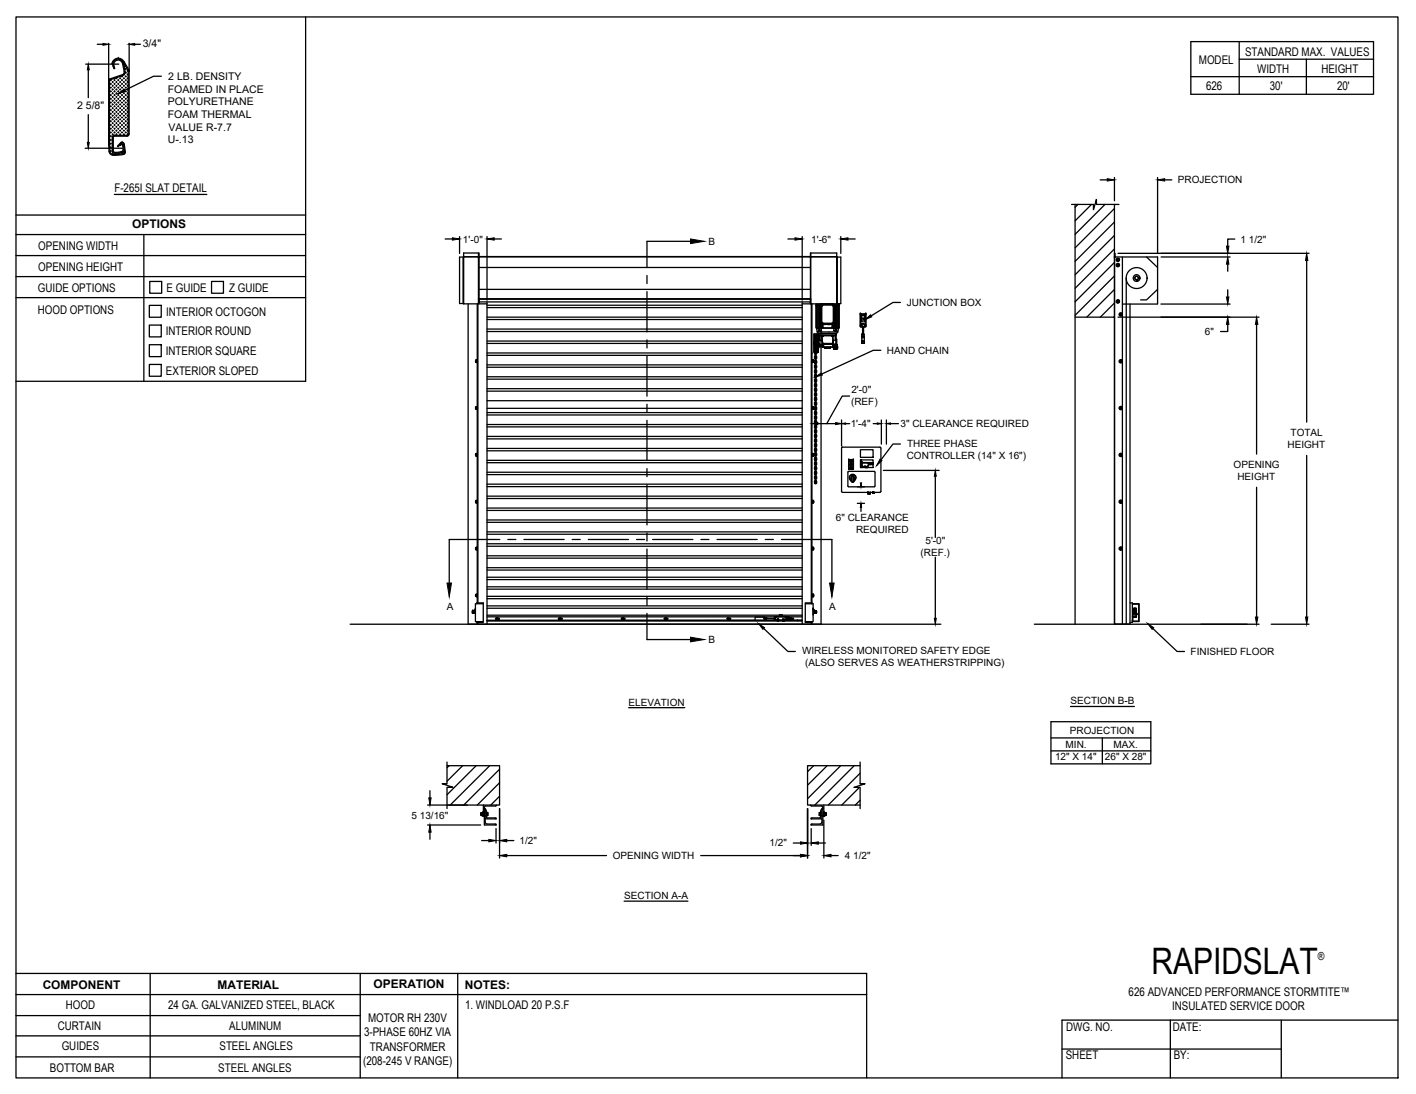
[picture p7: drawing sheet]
<svg xmlns="http://www.w3.org/2000/svg" width="279mm" height="216mm" viewBox="0 0 279 216" stroke-linecap="round" stroke-linejoin="round" font-family="sans-serif">
<defs><g id="words">
<text font-size="7.2" x="227.2" y="192.2">RAPIDSLAT</text>
<g font-size="2.4">
<text x="245.7" y="11.1">STANDARD MAX. VALUES</text>
<text x="236.6" y="12.7">MODEL</text>
<text x="238" y="17.8">626</text>
<text x="248.1" y="14.4">WIDTH</text>
<text x="250.5" y="17.8">30'</text>
<text x="260.7" y="14.4">HEIGHT</text>
<text x="263.8" y="17.8">20'</text>
<text x="22.6" y="37.9">F-265I SLAT DETAIL</text>
<text x="26.1" y="45">OPTIONS</text>
<text x="7.6" y="49.3">OPENING WIDTH</text>
<text x="7.6" y="53.4">OPENING HEIGHT</text>
<text x="7.5" y="57.6">GUIDE OPTIONS</text>
<text x="32.9" y="57.6">E GUIDE</text>
<text x="45.2" y="57.6">Z GUIDE</text>
<text x="7.5" y="61.9">HOOD OPTIONS</text>
<text x="32.8" y="62.3">INTERIOR OCTOGON</text>
<text x="32.7" y="66.2">INTERIOR ROUND</text>
<text x="32.7" y="70.1">INTERIOR SQUARE</text>
<text x="32.7" y="74">EXTERIOR SLOPED</text>
<text x="8.4" y="195.2">COMPONENT</text>
<text x="42.9" y="195.1">MATERIAL</text>
<text x="73.7" y="195">OPERATION</text>
<text x="91.7" y="195.2">NOTES:</text>
<text x="222.7" y="196.5">626 ADVANCED PERFORMANCE STORMTITE™</text>
<text x="11.4" y="203.2">CURTAIN</text>
<text x="13" y="199.2">HOOD</text>
<text x="33.2" y="199.1">24 GA. GALVANIZED STEEL, BLACK</text>
<text x="45.2" y="203.3">ALUMINUM</text>
<text x="72.6" y="201.7">MOTOR RH 230V</text>
<text x="91.8" y="199.1">1. WINDLOAD 20 P.S.F</text>
<text x="210.4" y="203.6">DWG. NO.</text>
<text x="231.3" y="199.3">INSULATED SERVICE DOOR</text>
<text x="231.4" y="203.4">DATE:</text>
<text x="12.2" y="207.3">GUIDES</text>
<text x="43.3" y="207.2">STEEL ANGLES</text>
<text x="71.8" y="204.5">3-PHASE 60HZ VIA</text>
<text x="73" y="207.3">TRANSFORMER</text>
<text x="210.3" y="209.1">SHEET</text>
<text x="231.6" y="209">BY:</text>
<text x="9.8" y="211.5">BOTTOM BAR</text>
<text x="43.1" y="211.6">STEEL ANGLES</text>
<text x="71.6" y="210.2">(208-245 V RANGE)</text>
</g>
<text font-size="2.2" x="260.1" y="189.4">®</text>
<g font-size="2.1">
<text x="28.2" y="9.4">3/4&quot;</text>
<text x="33.2" y="15.8">2 LB. DENSITY</text>
<text x="15.2" y="21.5">2 5/8&quot;</text>
<text x="33.1" y="18.3">FOAMED IN PLACE</text>
<text x="33.1" y="20.8">POLYURETHANE</text>
<text x="33.1" y="23.3">FOAM THERMAL</text>
<text x="33.1" y="28.3">U-.13</text>
<text x="33.3" y="25.8">VALUE R-7.7</text>
</g>
<g font-size="2">
<text x="232.4" y="36.2">PROJECTION</text>
<text x="91.4" y="47.9">1'-0&quot;</text>
<text x="160.1" y="47.9">1'-6&quot;</text>
<text x="244.8" y="47.9">1 1/2&quot;</text>
<text x="139.8" y="48.4">B</text>
<text x="179" y="60.4">JUNCTION BOX</text>
<text x="175" y="69.8">HAND CHAIN</text>
<text x="237.8" y="66.1">6&quot;</text>
<text x="168" y="77.5">2'-0&quot;</text>
<text x="167.9" y="79.9">(REF)</text>
<text x="167.9" y="84.3">1'-4&quot;</text>
<text x="177.7" y="84.3">3&quot; CLEARANCE REQUIRED</text>
<text x="179" y="88.2">THREE PHASE</text>
<text x="254" y="88.5">HEIGHT</text>
<text x="254.7" y="86.1">TOTAL</text>
<text x="178.9" y="90.5">CONTROLLER (14&quot; X 16&quot;)</text>
<text x="243.4" y="92.4">OPENING</text>
<text x="244.2" y="94.8">HEIGHT</text>
<text x="164.9" y="102.8">6&quot; CLEARANCE</text>
<text x="168.9" y="105.2">REQUIRED</text>
<text x="182.6" y="107.3">5'-0&quot;</text>
<text x="181.6" y="109.7">(REF.)</text>
<text x="88.1" y="120.4">A</text>
<text x="163.6" y="120.4">A</text>
<text x="139.8" y="127">B</text>
<text x="158.3" y="129.1">WIRELESS MONITORED SAFETY EDGE</text>
<text x="158.9" y="131.5">(ALSO SERVES AS WEATHERSTRIPPING)</text>
<text x="234.9" y="129.3">FINISHED FLOOR</text>
<text x="124" y="139.2">ELEVATION</text>
<text x="211.2" y="139">SECTION B-B</text>
<text x="210.3" y="147.6">MIN.</text>
<text x="211.1" y="144.8">PROJECTION</text>
<text x="219.7" y="147.6">MAX.</text>
<text x="208.2" y="150">12&quot; X 14&quot;</text>
<text x="218" y="150">26&quot; X 28&quot;</text>
<text x="81.2" y="161.5">5 13/16&quot;</text>
<text x="102.5" y="166.6">1/2&quot;</text>
<text x="151.8" y="167">1/2&quot;</text>
<text x="120.9" y="169.5">OPENING WIDTH</text>
<text x="166.7" y="169.5">4 1/2&quot;</text>
<text x="123.1" y="177.4">SECTION A-A</text>
</g>
</g></defs>
<!-- layer: MOTOR RH -->
<g fill="none" stroke="#000" stroke-width=".25">
<path d="M216.3 39.4h.1M91.4 50.7v9.2M91.4 50.7l.1 9.3M91.5 50.7h-.1M91.5 59.9l4.6 .1M91.5 50.7h.1M91.5 50.7h3M91.5 59.9v-10h2.9v10.1M91.5 50.7h-.8v9.2h.8M91.5 50.7h2.7M92.4 60v63.2M94.2 60v59"/>
<path d="M94.3 50.7h.1M94.3 60v59M94.4 59.8h.1M94.4 59.1h.1M94.4 58.9h65.6M94.4 59.4h.1M94.4 59.2h.1M94.4 59.6h.1M94.5 58.9v1.1M94.5 49.9v.8h-.3M94.5 50.7h65.4v8.9h-65.4zM94.5 59.1h65.4"/>
<path d="M94.5 50.6h65.4M94.5 52.8h65.4M94.5 57.1h65.4M96.1 59.6v63.6M158.3 60h1.7M158.3 59.6v63.6M159.9 59.6v.4M159.9 59.7h.1M159.9 49.9v.8h.3M159.9 59.2h.1M159.9 59.3h.1M159.9 59.5h.1"/>
<path d="M160 50.7v9.3h5.1M160 50.7v-.8h5.1v10M160 59.1v.7M160.1 50.7h.1M160.1 60v59M160.2 60v59.1M160.2 50.7h4.9M161.2 60l-.1 .2M161.5 60v.2h.1M161.6 60v.2h.3M162 60v63.2M162.1 60h-.1"/>
<path d="M162.1 60l-.2 .2M162.1 60h2.3M162.1 60h.1M163.2 60h.1M163.9 60h.1M164.4 60l.2 .2v3.6M164.5 60h.1M164.9 60v.2M165.1 50.7h.1M165.1 60h.1M165.1 60v.2h-.5M165.1 50.7h-5.2"/>
<path d="M165.1 59.9v.1M165.1 50.7h.8v9.2l-.8 .1zM165.2 50.7v9.2M165.4 59.9v.3M211.4 40.3h4.4v1.1l.5-2v.9h4.5M212.1 40.3v82.9M212.7 40.3l-.6 .6M215.4 40.3l-3.3 3.3M218 40.3l-5.9 5.9M219.9 50.7v.1M219.9 50h.1M219.9 53.5h.1"/>
<path d="M219.9 50.8h.1M219.9 41.1l-7.8 7.8M219.9 43.8l-7.8 7.8M219.9 46.5l-7.8 7.7M219.9 49.1l-7.8 7.8M219.9 51.8l-7.8 7.8M219.9 54.5l-7.8 7.7M219.9 57.1l-5.5 5.5M219.9 59.8l-2.8 2.8M219.9 40.3v82.9M219.9 50v.7M219.9 50.7h.1"/>
<path d="M220.5 59.3l.3 .1-.2 .3-.2-.1zM220.5 51.1l.3 .1-.2 .3-.2-.1zM220.5 52.1l.3 .1-.2 .3-.2-.1zM220.6 52.1l.2 .1zM220.6 52.5l.2-.1zM220.6 52.1l-.2 .1v.2l.2 .1M220.6 51.1l.2 .1zM220.6 51.5l.2-.1zM220.6 51.1l-.2 .1v.2l.2 .1M220.6 59.3l.2 .1zM220.6 59.7l.2-.1zM220.6 59.3l-.2 .1v.2l.2 .1"/>
<path d="M220.6 51.1h.1M220.6 52.1l.1 .1M220.6 59.3h.1M220.8 52.2h.1M220.8 52.2v.2v-.1M220.8 52.4h.1M220.8 51.2h.1M220.8 51.2v.2v-.1M220.8 51.4h.1M220.8 59.4h.1M220.8 59.4v.2v-.1M220.8 59.6h.1"/>
<path d="M221.5 50.7v72.4M222.2 54.9v68.3M224.3 55.2l.1-.1 .1 .2-.2 .1zM224.4 55.2a.37 .37 0 0 0 .1-.6 .37 .37 0 0 0-.6 .1 .37 .37 0 0 0 .3 .5M224.6 54.8a.35 .35 0 0 0-.6-.1 .35 .35 0 0 0 .2 .5M224.6 54.9l-.2 .3M224.6 54.8v.1M224.6 54.8h.1M226.2 50.7l2.2 2.1M228.4 57.1l-2.2 2.1h-1.1M93.9 71.4h.1M93.9 71.1v.3"/>
<path d="M93.9 71v.5M94.1 71.4l-.2 .1M94.1 71.1h-.2v.3M94.1 71v.1M94.1 71.4h.1M94.1 71.1v.3l-.2 .1M94.1 71.1l-.2-.1v.1M94.1 71.5h.1M94.2 71v.6M96.1 62.6h62.2M96.1 79.1h62.2M96.1 76.7h62.2"/>
<path d="M96.1 77.2h62.2M96.1 74.4h62.2M96.1 74.8h62.2M96.1 72h62.2M96.1 72.5h62.2M96.1 69.7h62.2M96.1 70.1h62.2M96.1 67.3h62.2M96.1 67.8h62.2M96.1 64.9h62.2M96.1 65.4h62.2M96.1 63.1h62.2"/>
<path d="M96.1 60.2h62.2M96.1 60.7h62.2M160.2 71v.5M160.3 71.5h.1M160.3 69.7h-.1M160.3 71.4h.2v.1h-.2zM160.3 71.1v.3M160.3 71h.1M160.5 71h.1M160.5 71.1v.3M160.5 71.1h-.2h.2M160.5 71.4h.1"/>
<path d="M160.5 71.1h.1M160.5 71v.5M160.6 66h.1M160.6 67.8l.1 1.7M160.6 66v1.8M160.6 67.8h.1M160.6 67.3v.3M160.6 68v-.2v.4M160.6 67.5v.3M160.6 66l.1 3.5M160.7 66v3.4M160.7 66v3.5"/>
<path d="M160.7 67.9l.2 .2M160.7 67l.2 .2M160.7 72.5l.2 .2M160.7 73.4l.2 .2M160.7 79.8l.2 .2 .2-.2M160.7 69.4v.1M160.7 66.1l.2 .4M160.7 69.4h.1M160.7 66.1h.1M160.7 69.5l.2 .4M160.7 71.3l.2 .5M160.7 78.6l.2 .5"/>
<path d="M160.8 70.7h.1M160.8 69.7l.1 .1M160.8 68.8l.1 .1M160.8 67.9l.1 .1M160.8 67h.1M160.8 71.6l.1 .1M160.8 72.5l.1 .1M160.8 73.4l.1 .1M160.8 74.3l.1 .1M160.8 75.2l.1 .1M160.8 76.1l.1 .1M160.8 77.1h.1"/>
<path d="M160.8 78h.1M160.8 78.9l.1 .1M160.8 79.8l.1 .1M160.8 69.3h.1M160.8 69.6h.2M160.9 70.3l-.1 .1M160.9 69.4l-.1 .1M160.9 68.5h-.1M160.9 67.5l-.1 .1M160.9 66.6l-.1 .1M160.9 71.2l-.1 .1M160.9 72.1l-.1 .1"/>
<path d="M160.9 73.1h-.1M160.9 74.9l-.1 .1M160.9 75.8l-.1 .1M160.9 76.7l-.1 .1M160.9 77.6l-.1 .1M160.9 78.5l-.1 .1M160.9 79.4l-.1 .1M160.9 68.4l-.2 .2 .1 .5M160.9 70.2l-.2 .5 .2 .2M160.9 69.3l-.2 .2M160.9 67.4l-.2 .5M160.9 66.5l-.2 .5"/>
<path d="M160.9 71.1l-.2 .2M160.9 72l-.2 .5M160.9 72.9l-.2 .5M160.9 73.9l-.2 .4 .2 .2M160.9 74.8l-.2 .4 .2 .2M160.9 75.7l-.2 .4 .2 .2M160.9 76.6l-.2 .5 .2 .2M160.9 77.5l-.2 .5 .2 .2M160.9 78.4l-.2 .2M160.9 79.3l-.2 .5M160.9 70.3h.1M160.9 69.8h.1"/>
<path d="M160.9 69.4h.1M160.9 68.8h.1M160.9 68.5h.1M160.9 67.9h.1M160.9 67.6h.1M160.9 67h.1M160.9 66.6h.1M160.9 66.4h.1M160.9 71.3h.1M160.9 70.7h.1M160.9 72.2h.1M160.9 71.6h.1"/>
<path d="M160.9 73.1h.1M160.9 72.5h.1M160.9 73.4h.1M160.9 74.9h.1M160.9 74.3h.1M160.9 75.9h.1M160.9 75.3h.1M160.9 76.8h.1M160.9 76.2h.1M160.9 77.6h.1M160.9 77.1h.1M160.9 78.6h.1"/>
<path d="M160.9 78h.1M160.9 79.5h.1M160.9 78.9h.1M160.9 79.8h.1M160.9 69.1h.1M160.9 66.5h.1M160.9 69.1l-.1 .2M160.9 66.4l-.1 28.9M160.9 68.6v.2M160.9 66.7v.3M160.9 67.6v.3M161 70.2l.1 .2"/>
<path d="M161 69.3l.1 .2M161 68.4l.1 .1M161 67.4l.1 .2M161 71.1l.1 .2M161 72l.1 .2M161 72.9l.1 .2M161 73.9l.1 .2M161 74.8l.1 .2M161 75.7l.1 .2M161 76.6l.1 .2M161 77.5l.1 .2M161 78.4l.1 .2"/>
<path d="M161 79.3l.1 .2M161 70.7v.5M161 70.3v.1M161 68.5h.1M161 67.5v.1M161 66.6v.1M161 72.1v.1M161 73.1h.1M161 74.4v.5M161 74.9v.1M161 76.2v.6M161 76.7v.1"/>
<path d="M161 78v.5M161 77.6v.1M161 79.4v.1M161 60.3h.2M161 60.3h.1M161 66.5h.1M161 68.9v.5M161 73.4v.7h-.2M161 75.3v.5M161 66.4v.3M161 67v.6M161 67.9v.6"/>
<path d="M161 69.8v.6M161 71.6v.6M161 72.5v.6M161 77.1v.6M161 78.9v.6M161 79.8v.6M161 69.1v.2M161 69.7v.1M161 68.8v.1M161 67.9v.1M161 67h.1M161 71.6v.1"/>
<path d="M161 72.5v.1M161 73.4v.1M161 75.2v.1M161 77.1h.1M161 78.9v.1M161 79.8v.1M161 69.1h.1M161 69.3h.1M161 66.7v.3M161 67.6v.3M161 68.6v.2M161 69.5v.2"/>
<path d="M161 70.4v.3M161 71.3v.3M161 72.2v.3M161 73.2v.2M161 74.1v.2M161 75v.2M161 75.9v.3M161 76.8v.3M161 77.7v.3M161 78.6v.3M161 79.5v.3M161.1 68.8l-.1 .3"/>
<path d="M161.1 70.7l-.1 .2M161.1 69.7l-.1 .2M161.1 67.9l-.1 .2M161.1 67l-.1 .2M161.1 71.6l-.1 .2M161.1 72.5l-.1 .2M161.1 73.4l-.1 .2M161.1 74.3l-.1 .2M161.1 75.2l-.1 .2M161.1 76.1l-.1 .2M161.1 77.1l-.1 .2M161.1 78l-.1 .2"/>
<path d="M161.1 78.9l-.1 .2M161.1 60.2h.4M161.1 60.2v4.6M161.1 64.8l.1 .7M161.1 69.4h.1M161.1 66.1l-.1 .4 .1 .2M161.1 66.1h.1M161.1 66.7v.3M161.1 67.6v.3M161.1 68.1h.1M161.1 68.3h.1M161.1 68.6v.2"/>
<path d="M161.1 69.2h.1M161.1 69.5v.2M161.1 70.4v.3M161.1 71.3v.3M161.1 72.2v.3M161.1 73.2v.2M161.1 74.1v.2M161.1 75v.2M161.1 75.9v.3M161.1 76.8v.3M161.1 77.7v.3M161.1 78.6v.3"/>
<path d="M161.1 79.5v.3M161.1 69.6h.3M161.2 60.3h.1M161.2 66.1v3.3M161.2 66.1v3.2M161.2 65.5h4.1M161.2 66.1l.1 .2M161.2 66.2l.1 .1M161.2 69.4h.1M161.2 66.1l.2 .2M161.2 66.2v1.6M161.2 69.3h.1"/>
<path d="M161.2 66.2h.1M161.2 65.5l.3 .3M161.2 67.6h.1M161.3 66.2l-.2-.1v3.3M161.3 66.6h.1M161.3 68.9h.1M161.3 68.1h.1M161.3 66.6v.1M161.3 66.2v.4M161.3 68.9v.4M161.3 66.3h.1M161.3 66.3v3"/>
<path d="M161.3 69.3h.1M161.3 69.2l-.1 .2M161.3 66.2v3M161.3 67.8l-.1 1.5M161.3 67.9v.1M161.3 67.2l-.1-.1 .1 .2M161.3 68.5l-.1 .3 .1-.2M161.3 66.9l-.1-.3 .1 .3M161.3 69.3l-.2 .1M161.3 68.8v.1M161.3 68.6l-.1 .3M161.3 69.2l.1 .2h-.2"/>
<path d="M161.4 66.3h.1v2.9h-.1zM161.4 68.1l-.1 1.1M161.4 67.4l-.1-1.1v2.9M161.4 65.9l.1 .4M161.4 65.9l-.8 .1M161.4 60.3v4.4M161.5 64.8h.5h-.3v.5h-.2zM161.5 69.2l-.1 .4M161.5 69.3l-.1 .3M161.5 66.7h.1M161.5 68.7h.1M161.5 68.4h.1"/>
<path d="M161.5 67.1v1.3M161.5 67.1h.1M161.5 67v1.5M161.5 68.5h.8M161.5 66.7v.4M161.5 68.4v.3M161.5 65.8h3.6M161.5 65.3h.1M161.5 65.8v.4M161.5 68.3h.1M161.5 67.2h.1M161.6 65.3h.2v.1z"/>
<path d="M161.6 67.1v.9M161.6 67.1l.6 .1M161.6 68.2v.3M161.6 65.3h.1M161.6 67.1h.1M161.6 68.2h.1M161.6 68v.2M161.6 60.3h-.6v4.4h.6M161.6 68h.1M161.6 68.1h.1M161.6 60.2v4.6h-.5M161.6 65.9v1"/>
<path d="M161.6 65.3v.1M161.6 68.1v.1M161.6 66.3h.5M161.7 60.3v4.4M161.7 68.1h.1M161.7 68l-.1 .1M161.7 68v.2M161.7 68.2l.7 .1h-.7M161.7 68.1v.1M161.7 68.2h.1M161.7 68.2v.1M161.7 68.2h-.1"/>
<path d="M161.7 68h.6M161.7 68h-.1l.1 .1M161.7 64.7h3.1M161.7 68v.3M161.7 60.2v.1M161.7 68v.1M161.7 67.9h.7M161.7 66.2l.1 .9h-.2M161.8 65.3v.1M161.9 63.8l.2 .2M161.9 64.6h.1M161.9 60.3h.1"/>
<path d="M161.9 60.3h-.3v4.4h.3l.1-.8M161.9 60.2h.1M161.9 60.3v4.4l.3-.1M161.9 63.8h.1M162 64.8l.1 .5h-.6M162 60.2l-.1 3.6M162 63.6l.1 .1zM162 60.4v3.2M162.1 60.1h2.4v3.8h-2.5zM162.1 60.3v3.3l.2 .2M162.1 66.3h.1M162.1 60.3l-.1 .1h.1"/>
<path d="M162.1 63.7l.2 .2-.1-.1M162.1 63.9l2.3 .1M162.1 60.3v.1M162.1 66.2v.1M162.1 66.3h.4M162.2 64v.7h.1v-.7M162.2 66.3v.9h-.4M162.2 66.3h.2M162.2 67.2l.1 .6M162.2 60.2l-.1 .1M162.2 66.3h.1M162.2 66.3v.9"/>
<path d="M162.3 60.2l-.2 .1M162.3 60.1h.1M162.3 63.8h.1M162.3 68.5h.1M162.3 64.6h.1M162.3 68.5h2M162.3 60.1v.1M162.3 67.8v.1M162.3 67.9h.1M162.3 60.1h1.9l.2 .2M162.3 60.2h1.9l.2 .2v3.2l-.2 .2h-1.9l-.2-.2v-3.2zM162.3 68l.2 .2-.2 .1"/>
<path d="M162.3 67.8h.1M162.3 63.9h1.9M162.3 60.1h1.9M162.3 67.8h2v.1h-1.9zM162.3 68.3h.1M162.3 68.3v.2M162.4 66.3h.1M162.4 67.9a.25 .25 0 0 1 .1 .3 .25 .25 0 0 1-.2 .2v.1M162.4 64v.7h1.8v-.7M162.4 67.9l-.1 .1M162.5 64h.5M162.5 64h.1"/>
<path d="M162.5 66.3h-.1M162.5 66.3h1.6M162.5 66.2v.1M162.7 68.5v.1M162.7 68.5h1.2l-.1 .2M162.7 68.5v.2M162.7 68.7h1.1M162.7 68.7h.1M162.8 68.7h1M163 64h-.5M163.1 64h.9M163.8 68.7h.1"/>
<path d="M163.9 68.5v.1M164.1 66.3h.1M164.1 66.2v.1M164.1 66.3h.3M164.2 64.6h.1M164.2 66.3h.2M164.2 66.3h.1M164.2 60.1l.1 .1M164.3 68.4l-.1 .1h-1.9M164.3 67.9v.5M164.3 67.3h.1M164.3 68.4h.1"/>
<path d="M164.3 64v.7h.1v-.7M164.3 67.8h.1M164.3 67.9h.1M164.3 67.2l.1 .1v1h.3M164.4 67.8h.1M164.3 67.8v-.5l.1 .5M164.3 67.8l.1 .6M164.3 68.4v.2h.4M164.3 60.2l.1 .1M164.3 63.8h-.1M164.4 66.3l-.1 1.5M164.4 68.4h.1"/>
<path d="M164.4 67.8v.8M164.4 66.3v.9M164.4 67.3v1.1M164.4 64.6l1.2 .1v-4.4h-.4v4.4M164.4 67.3h.1M164.4 68.3h.1M164.4 60.3l.1 3.3-.3 .2M164.4 68.2h.3M164.4 68.6l.1 .1M164.4 67.3v.6h.5M164.4 68.3v.1M164.4 60.3l.1 .1"/>
<path d="M164.4 63.6l.1 .1zM164.4 63.7l-.1 .1M164.4 63.9v.1M164.4 67.9v.1M164.4 68.2v.1M164.4 66.3h.1M164.4 66.2v.1M164.4 66.3h.5M164.5 68.8h.1M164.5 68.7l.2-.1v.2zM164.5 68.6l.2 .2M164.5 68.7h.1"/>
<path d="M164.5 60.4v3.2M164.6 64.8h.5v.5h-.6zM164.6 61.4v.9M164.6 62.4v.5M164.6 60.5v.7zM164.6 63.1v.5zM164.6 68.8h.5M164.6 68.8h.1M164.6 60.3v.2M164.6 68.8h.3M164.6 63.8l-.2 .2M164.6 68.6h.1"/>
<path d="M164.6 62.2h.1M164.6 61.4v.8M164.6 64.6l.1 .1M164.6 60.3h.1M164.6 60.3h.3v4.4v-4.4M164.6 68.6h.4M164.6 61.2v.2M164.6 62.2v.2M164.6 62.8v.4M164.6 63.5v1.2M164.7 68.8h.1M164.7 68l.1 .4z"/>
<path d="M164.7 68.4v.3zM164.8 68.8h.1M164.8 68.8h.1h-.1M164.8 68.8h.1zM164.8 65.3h.1M164.8 68h.1M164.8 68.4h-.1M164.8 65.3h.2M164.8 66.2v.1M164.8 68.6v.1M164.8 68v.3M164.8 68.3v.3"/>
<path d="M164.8 66.3v.8M164.8 68v.2M164.8 68.6h.1M164.8 68.3l.1 .2M164.8 68.2v.2M164.8 60.2v.1M164.8 68.2h.1M164.9 68.8h.1M164.9 68.3v.3M164.9 68.5l-.1 .1M164.9 68.8h-.1M164.9 68.5v.1"/>
<path d="M164.9 68.6h.1M164.9 67v-.8h-3.2l-.1 .9M164.9 67v.1l-.6 .1M164.9 67h.1M164.9 68.5h.1M164.9 64.8v.6M164.9 67h.2v1.3M164.9 68.6v-.4l.1 .5M164.9 68.2l.1-.2v.3M164.9 67v1M164.9 68h-.5v.2M164.9 65.9l.1 .2"/>
<path d="M164.9 66h.1M164.9 68.6l.1 .1M164.9 66v.1M165 68.8h.1M165 68.8h.1h-.1M165 68.8h.1zM165 65.9l-.1 1.1M165 68.4h.1M165 60.2v4.6h.5M165 65.3h.1M165 60.3h.6M165 68.3v.3l.2 .1-.1 .1v-.2"/>
<path d="M165 67l.1 1M165.1 68.8h.1M165.1 65.8l-.1 .1h-3.6M165.1 68.3l-.1 .1M165.1 68.2l.1 .1zM165.1 68.4l.1 .1h-.1zM165.1 68.4l.1 .3M165.1 68.5v.1M165.1 68.3v.3l-.1 .1M165.1 68.6h.1M165.1 68.1h.1M165.1 68.4h.1"/>
<path d="M165.1 68.8h-.1M165.1 60.2h.3M165.1 68.3h.1M165.1 68.3v.1M165.1 68.2h.1M165.1 68.2v.1M165.2 68.3l.1 .1M165.2 68.1l-.1 .1M165.2 68.2h.1M165.2 68.7l-.5 .1M165.2 68.4h.1M165.2 68.4l.1 .2-.1 .1"/>
<path d="M165.2 60.3v4.4M165.2 68.7h.1M165.3 68.8h-.1M165.3 65.5l-.2 .3M165.4 60.2l.1 4.6-.2 .7M165.4 60.2h.1M165.5 60.3h.1M165.5 60.3v4.4M165.6 60.3h.1M169.7 64.4l.4 .1M169.8 62h.1M169.8 62v2.5"/>
<path d="M169.8 62h1M169.8 64.3h.1M169.8 64.3h.3M169.8 64.3v.2M169.8 64.4h.2M169.9 63.4h.1M169.9 63.3h.1M169.9 62.8h.1M169.9 62.2h.1M169.9 62.3h.1M170 64.3v.2M170 63.3h.1"/>
<path d="M170 63.4h.1M170 62.8h.1M170 62.2h.1M170 62.3h.1M170.1 67.7h.1M170.1 67.7h.5M170.1 67.4h.5M170.1 67.4h.1M170.1 64.5h.1M170.1 64.3v.2h.5M170.1 64h.1M170.1 64h.5"/>
<path d="M170.1 66.7h.4M170.1 64v.3M170.1 67.4v.3M170.1 66.7v.6M170.1 66.4v.2M170.1 67.3h.4M170.1 67.3h.1M170.1 66.4h.4M170.1 66.4h.1M170.1 67.3v.1M170.1 66.1h.4M170.1 66.1h.1"/>
<path d="M170.1 66.1v.3M170.2 64.5v1.6M170.2 63.8l-.2 .2M170.2 63.8h.2M170.4 63.8l.2 .2M170.4 64.5v1.6M170.5 64.5h-.4M170.5 66.1h.1M170.5 66.1v.3M170.5 66.4v.2M170.5 67.3l.1 .4M170.5 66.7v.6"/>
<path d="M170.6 67.7h.1M170.6 62.3h.1M170.6 64v.3h.2M170.6 64.3v.2M170.6 62.2l.1 .1zM170.6 63.4h.1M170.6 63.3h.1M170.6 62.8h.1M170.6 62.2h.1M170.6 64.4h.2M170.7 63.3h.1M170.7 63.4h.1"/>
<path d="M170.7 62.8h.1M170.7 62.2h.1M170.7 62.3h.1M170.7 64.3v.2M170.8 62h.1M170.8 64.3h.1M170.8 62v2.3M170.8 62l.1 2.5M170.8 64.4l-.2 .1M212.1 62.6h7.8M219.9 62.4l-.1 .2M221.1 71.1l.2 .1z"/>
<path d="M221.1 71.5l.2-.1zM221.1 71.1l-.1 .1v.2l.1 .1M221.3 71.2v.2v-.1M221.5 60h6.8M223 60v63.1h-3.1v-72.4h8.5v9.3M93.9 89.9h.1M93.9 99.1h.1M93.9 80.6h.1M93.9 89.6v.3M93.9 98.9v.2M93.9 80.4v.2M93.9 98.9l.2-.1v.4"/>
<path d="M93.9 80.4l.2-.1v.4M93.9 80.3v.4M93.9 89.5v.5M93.9 98.8v.4M94.1 99.1l-.2 .1M94.1 98.9h-.2v.2M94.1 89.9l-.2 .1M94.1 89.6h-.2v.3M94.1 80.6l-.2 .1M94.1 80.4h-.2v.2M94.1 98.8h.1M94.1 89.5v.1"/>
<path d="M94.1 80.3h.1M94.1 99.1h.1M94.1 99.2h-.2M94.1 89.9h.1M94.1 89.6v.3l-.2 .1M94.1 89.6l-.2-.1v.1M94.1 80.6h.1M94.1 80.7h-.2M94.1 99.2h.1M94.1 90h.1M94.1 80.7h.1M94.2 98.7v.6"/>
<path d="M94.2 80.2v.6M94.2 89.5v.6M96.1 97.9h62.2M96.1 98.4h62.2M96.1 95.5h62.2M96.1 96h62.2M96.1 93.2h62.2M96.1 93.7h62.2M96.1 90.8h62.2M96.1 91.3h62.2M96.1 88.5h62.2M96.1 89h62.2"/>
<path d="M96.1 86.1h62.2M96.1 86.6h62.2M96.1 83.8h62.2M96.1 84.2h62.2M96.1 81.4h62.2M96.1 81.9h62.2M96.1 80.6h62.2M160.2 98.7v.6M160.2 80.2v.6M160.2 89.5v.5M160.3 99.2v.1M160.3 80.7v.1"/>
<path d="M160.3 90h.1M160.3 98.9h.2v.2h-.2zM160.3 98.9v-.2h.2v.2M160.3 99.1v.2M160.3 80.6h.2v.2h-.2zM160.3 80.2h.2v.2h-.2zM160.3 80.4v.2M160.3 89.6v.3M160.3 98.7v.1M160.3 80.2v.1M160.3 89.5h.1M160.5 99.1v.2h-.2"/>
<path d="M160.5 80.4v.2M160.5 89.6h-.2l.2-.1v.5M160.5 89.9h-.2v.1M160.5 98.7v.6M160.5 80.2v.6M160.5 89.5v.5M160.5 90h-.2M160.5 89.9h.1M160.5 89.6h.1M160.5 99.1h.1M160.5 98.9h.1M160.5 80.6h.1"/>
<path d="M160.5 80.4h.1M160.5 90h.1M160.5 89.6v.3M160.5 98.9v.2M160.7 80.7l.2 .2M160.7 87.1l.2 .2M160.7 88.9l.2 .2M160.7 90.7l.2 .2M160.7 91.6l.2 .2M160.7 87.7l.2 .5M160.8 80.7l.1 .1M160.8 81.6l.1 .1"/>
<path d="M160.8 82.5l.1 .1M160.8 83.4l.1 .1M160.8 84.3l.1 .1M160.8 85.2l.1 .1M160.8 86.2h.1M160.8 87.1l.1 .1M160.8 88l.1 .1M160.8 88.9l.1 .1M160.8 89.8l.1 .1M160.8 90.7l.1 .1M160.8 91.6l.1 .1M160.8 92.5h.2"/>
<path d="M160.8 93.5h.1M160.8 93.2h.2M160.8 94.4h.1M160.8 95.3h.2M160.9 80.4h-.1M160.9 82.2l-.1 .1M160.9 83.1l-.1 .1M160.9 84l-.1 .1M160.9 84.9l-.1 .1M160.9 85.8l-.1 .1M160.9 86.7l-.1 .1M160.9 87.6l-.1 .1"/>
<path d="M160.9 88.6h-.1M160.9 90.4l-.1 .1M160.9 91.3h-.1M160.9 92.2l-.1 .1M160.9 94l-.1 .1M160.9 94.9l-.1 .1M160.9 80.3l-.2 .4M160.9 81.2l-.2 .4 .2 .2M160.9 82.1l-.2 .4 .2 .2M160.9 83l-.2 .4 .2 .2M160.9 83.9l-.2 .4 .2 .2M160.9 84.8l-.2 .4 .2 .2"/>
<path d="M160.9 85.7l-.2 .2 .1 .4h.3v-.1M160.9 86.6l-.2 .5M160.9 87.5l-.2 .2M160.9 88.4l-.2 .5M160.9 89.4l-.2 .4 .2 .2M160.9 90.3l-.2 .4M160.9 91.2l-.2 .4M160.9 92.1l-.2 .2 .1 .4h.3v-.2M160.9 93l-.2 .5 .2 .2M160.9 93.9l-.2 .5 .2 .2M160.9 94.8l-.2 .2 .1 .4h.3v-.1M160.9 80.4h.1"/>
<path d="M160.9 80.7h.1M160.9 82.2h.1M160.9 81.7h.1M160.9 83.1h.1M160.9 82.5h.1M160.9 84h.1M160.9 83.4h.1M160.9 84.9h.1M160.9 84.4h.1M160.9 85.8h.1M160.9 85.3h.1M160.9 86.8h.1"/>
<path d="M160.9 86.2h.1M160.9 87.7h.1M160.9 87.1h.1M160.9 88.6h.1M160.9 88h.1M160.9 88.9h.1M160.9 90.4h.1M160.9 89.8h.1M160.9 91.3h.1M160.9 90.7h.1M160.9 92.2h.1M160.9 91.6h.1"/>
<path d="M160.9 94.1h.1M160.9 93.5h.1M160.9 95h.1M160.9 94.4h.1M160.9 82.7h.1M161 80.3l.1 .1M161 81.2l.1 .2M161 82.1l.1 .2M161 83l.1 .2M161 83.9l.1 .2M161 84.8l.1 .2M161 85.7l.1 .2"/>
<path d="M161 86.6l.1 .2M161 87.5l.1 .2M161 88.4l.1 .2M161 89.4l.1 .1M161 90.3l.1 .2M161 91.2l.1 .1M161 92.1l.1 .2M161 93l.1 .2M161 93.9l.1 .2M161 94.8l.1 .2M161 80.4h.1M161 81.7v.5"/>
<path d="M161 82.6v.5M161 82.2v.1M161 83.1v.1M161 84.4v.5M161 84.9v.1M161 85.8v.1M161 86.7v.1M161 88.6h.1M161 89.9v.5M161 90.4v.1M161 93.5v.6M161 94v.1"/>
<path d="M161 94.9v.1M161 80.8v.6h-.2M161 83.5v.5M161 87.1v.5M161 88.9v.6h-.2M161 90.7v.6M161 91.7v.5M161 85.3v.6M161 86.2v.6M161 88v.6M161 92.6v.6M161 94.4v.6"/>
<path d="M161 80.7v.1M161 83.4v.1M161 85.2v.1M161 86.2h.1M161 87.1v.1M161 88v.1M161 88.9v.1M161 90.7v.1M161 91.6v.1M161 94.4h.1M161 80.5v.2M161 81.4v.2"/>
<path d="M161 82.3v.3M161 83.2v.2M161 84.1v.2M161 85v.3M161 85.9v.3M161 86.8v.3M161 87.7v.3M161 88.6v.3M161 89.6v.2M161 90.5v.2M161 91.4v.2M161 92.3v.2"/>
<path d="M161 93.2v.3M161 94.1v.3M161 95v.3M161.1 80.7l-.1 .2M161.1 81.6l-.1 .2M161.1 82.5l-.1 .2M161.1 83.4l-.1 .2M161.1 84.3l-.1 .2M161.1 85.2l-.1 .2M161.1 87.1l-.1 .2M161.1 88l-.1 .2M161.1 88.9l-.1 .2"/>
<path d="M161.1 89.8l-.1 .2M161.1 90.7l-.1 .2M161.1 91.6l-.1 .2M161.1 93.5l-.1 .2M161.1 94.4l-.1 .2M161.1 80.5v.2M161.1 81.4v.2M161.1 82.3v.3M161.1 83.2v.2M161.1 84.1v.2M161.1 85v.3M161.1 85.9v.3"/>
<path d="M161.1 86.8v.3M161.1 87.7v.3M161.1 88.6v.3M161.1 89.6v.2M161.1 90.5v.2M161.1 91.4v.2M161.1 92.3v.2M161.1 93.2v.3M161.1 94.1v.3M161.1 95v.3M167.3 95.9l.1 .2M167.4 93l-.1 .2v2.7"/>
<path d="M167.4 96.1h5.1M167.4 93h5.1M167.4 90.7v1.9M167.5 90.7h-.1M167.5 92.6h.1M167.5 90.7h.1M167.5 90.7h.9M167.9 91h.1M167.8 91.7h.1M167.9 91.7h.1M167.9 91.6v.1M167.9 92.3h.1"/>
<path d="M167.9 92.2v.1M167.9 91.1h.1M167.9 94.8l.3 .4M168 91.7h.1M167.9 94.8a.65 .65 0 0 1-.2-.9 .65 .65 0 0 1 1 0 .65 .65 0 0 1-.1 .9M167.9 94.4v.4M167.9 94.4h.1M168 94.8l.2 .3M168 91l-.1 .1M168 91.1h.1M168 92.3h.1M168 94.4l-.1 .4"/>
<path d="M168 91h.1M168 91.6v.1M168 91v.1M168 92.2v.1M168.1 92.3h.1M168.1 92.3h-.1M168.1 94l-.2 .4M168.1 93.8h.3M168.1 94h.3M168.1 94l-.1 .4M168.1 94h.1M168.1 94h.3v1h-.3z"/>
<path d="M168.1 93.9v.1M168.1 94h.2M168.3 95.1v.1M168.4 90.7h.1M168.4 92.6h.1M168.4 90.7v1.9M168.4 94l.2 .4M168.4 90.7v1.9h-1M168.4 94l.1 .4M168.4 94h.1M168.4 93.9v.1M168.5 94.8l-.3 .3"/>
<path d="M168.5 94.4l.1 .4zM168.6 94.8l-.4 .4M169.8 88.8h2.5v1.5h-2.5zM169.8 90.8h2.5v1.5h-2.5zM169.9 90.8v1.5M169.9 90.8v1.5v-1.5M169.9 92h.1M169.9 91.1h.1M169.9 91.3h2.4M170 91.1h-.1M170 92h-.1M170 91.1h.1"/>
<path d="M170 92h.1M170 92l-.1 .1M170.1 91.4h1.3l-.1 .8h-1.1zM170.2 92.2h.1M170.6 92.2h.1M170.7 92.2h.1M170.7 92.3h.1M170.7 92.3h.5M170.8 92.2h.4h-.4M170.8 92.3h.1M170.9 92.2h.1M170.9 92.2v.1"/>
<path d="M171 92.3h.1M171 92.2h.1M171.1 92.3h.1M171.1 92.2h.1M171.2 92.2h.1M171.3 97.4h.1M171.3 97.3h.1M171.3 97.4h.4M171.3 97.3h.4M171.3 97.2v.3h.4v-.3M171.7 97.4h.1M171.7 97.3h.1"/>
<path d="M171.7 97.4h-.4h.4M171.7 97.3h-.4h.4M171.7 97.3v.1M172 91.4h.2zM172.1 91.6l.1 .1zM172.2 91.4h.1M172.2 97.3h.1M172.2 97.3h.2M172.2 97.2v.2h.2v-.2M172.4 97.3h.1M172.4 97.3h-.2h.2M172.5 93l.1 .2 .1 2.7"/>
<path d="M172.6 95.9l-.1 .2M173.8 88.4l-.2-.2-7.5 .1v8.7l.1 .2h7.4l.2-.2M173.8 88.4v8.6M221.1 89.6l.2 .1zM221.1 90l.2-.1zM221.1 89.6l-.1 .1v.2l.1 .1M221.1 98.8l.2 .1zM221.1 99.3l.2-.2zM221.1 98.8l-.1 .1v.2l.1 .2M221.1 80.3l.2 .1zM221.1 80.8l.2-.1zM221.1 80.3l-.1 .1v.3l.1 .1"/>
<path d="M221.3 89.7v.2v-.1M221.3 98.9v.2v-.1M221.3 80.4v.3v-.2M93.9 117.6h.1M93.9 108.4h.1M93.9 117.4v.2M93.9 108.1v.3M93.9 117.4l.2-.1v.4M93.9 117.3v.4M93.9 108v.5M94.1 119.1v-.1h1.3v3.8h-1.3v-.1M94.1 117.6l-.2 .1"/>
<path d="M94.1 117.4h-.2v.2M94.1 108.4l-.2 .1M94.1 108.1h-.2v.3M94.1 117.3h.1M94.1 108v.1M94.1 117.6h.1M94.1 117.7h-.2M94.1 108.4h.1M94.1 108.1v.3l-.2 .1M94.1 108.1l-.2-.1v.1M94.1 117.7h.1M94.1 108.5h.1"/>
<path d="M94.2 108v.6M94.2 117.2v.6M95.4 119.1h-1.6v3.6h1.6M96.1 119.6h62.2M96.1 117.7h62.2M96.1 118.2h62.2M96.1 115.8h62.2M96.1 116.3h62.2M96.1 113.9h62.2M96.1 114.4h62.2M96.1 112h62.2M96.1 112.5h62.2"/>
<path d="M96.1 109.7h62.2M96.1 110.2h62.2M96.1 107.3h62.2M96.1 107.8h62.2M96.1 105h62.2M96.1 105.4h62.2M96.1 102.6h62.2M96.1 103.1h62.2M96.1 100.3h62.2M96.1 100.7h62.2M158.9 119.1h1.5v3.6h-1.5M160.2 119.1v-.1h-1.3v3.8h1.3v-.1"/>
<path d="M160.2 108v.5M160.2 117.2v.6M160.3 117.7v.1M160.3 108.5h.1M160.3 117.6h.2v.2h-.2zM160.3 117.4v.2M160.3 108h.2v.1h-.2zM160.3 108.1v.3M160.3 117.2v.1M160.3 108h.1M160.5 108.1v.4M160.5 108.4h-.2v.1"/>
<path d="M160.5 117.2v.1M160.5 108v.5M160.5 117.3v.3M160.5 117.3h-.2l.2 .1M160.5 108.5h-.2M160.5 117.6h.1M160.5 117.4h.1M160.5 108.4h.1M160.5 108.1h.1M160.5 117.3v.5M160.5 108.5h.1M160.5 117.4v.2"/>
<path d="M160.5 108.1v.3M221.1 108l.2 .2zM221.1 108.5l.2-.1zM221.1 108l-.1 .2v.2l.1 .1M221.3 108.2v.2v-.1M223 119h.4v3.8h-.4M223.4 119.1h1.4v3.6h-1.4M223.4 119.2h1.3v3.4h-1.3M69.1 123.2h116.6M93.3 120.5v.5M93.3 121h.1M93.3 120.5h.1"/>
<path d="M93.3 120.5h.2v.5h-.2M93.5 120.9h.1M93.5 120.6h.1M93.5 120.7v.2M93.6 120.8l-.1 .1M93.6 120.6l-.1 .2h-.2M93.6 120.6h.1M93.6 120.6v.3M93.6 120.6v.2M93.6 120.8v.1M93.6 120.9h.1M93.6 120.8h.1"/>
<path d="M93.7 120.4v.6h-.1v-.5h.1M93.7 120.6h.1M93.7 121h.1M93.7 120.4h.1M93.7 120.5l.1 .1M93.8 120.2v.8M94.2 122.8v.4M94.3 122.8v.4M96.1 121.7h62.2M96.1 122.5h62.2M96.1 121.4h62.2M96.1 120h62.2"/>
<path d="M97.9 122l-.1 .1 .1 .1M97.9 122h.1M97.9 122.2h.1M98 122h.2v.3l-.3-.2zM98.3 122h.1M98.3 122.2h.1M98.4 122l.2 .1-.2 .1M110.3 122.2h.1M110.3 122l-.1 .1 .1 .1M110.4 122h.2v.3l-.3-.2zM110.7 122l.3 .1-.3 .1M122.7 122l-.1 .1 .1 .1"/>
<path d="M122.8 122l.3 .1-.1 .2-.3-.2zM123.1 122l.2 .1-.2 .1M131.1 122l-.1 .1 .1 .1M131.1 122h.1M131.1 122.2h.1M131.3 122l.2 .1-.1 .2h-.1zM131.5 122l.3 .1-.3 .1M143.6 122l-.2 .1 .2 .1M143.7 122l.2 .1-.1 .2h-.1zM143.9 122l.3 .1-.3 .1M149 122.4v-.6h1.8v.6M150.8 122.2h.1"/>
<path d="M150.8 121.9h.1M150.8 122h.1M150.8 122.1h.1M150.8 121.9v.3M150.8 121.9l.1 .3zM150.9 121.9v.3M151 122.1h.1M151 122h.1M151 122v.2v-.2M151 122h.2M151 122.1h.2M151.1 122v.2"/>
<path d="M151.1 122l-.1 .2 .2-.1M151.2 122h.1M151.2 122l-.1 .2M151.2 122v.1M151.2 122h.1l-.1 .1M151.2 122.1h.1M151.3 122h1.5M151.3 122.1h1.5M152.8 122.2h.1M152.8 121.9h.1M152.9 122.3h.2M153.1 121.8h-.3l.1 .5"/>
<path d="M153.4 122.5h.1M153.4 122.2h.1M153.4 122.6h.2M153.4 122.2h.2M153.4 122.3h.1M153.5 122.3v.1M153.5 122.3l-.1-.1 .2 .1M153.5 122.2l.1 .1M153.5 122.5h.1M153.6 122.5h.1M153.6 122.2h.1M153.6 122.5h-.2l.1 .1"/>
<path d="M153.6 122.3v.1M153.6 122.6h.1M153.6 122.3l-.2 .1M153.8 121.3l-.1 .4M154.3 121.3h-.5M154.3 121.6l.1 .1M154.3 121.3v.3M154.5 122.5h.1M154.5 122.2h.1M154.5 122.6h.2M154.5 122.2h.2M154.6 122.2l-.1 .1h.2"/>
<path d="M154.6 122.5h.1M154.7 122.5h.1M154.7 122.3l-.1 .1M154.7 122.2h.1M154.7 122.5h-.2l.1 .1M154.7 122.3l-.2 .1M154.7 122.3v.1M154.7 122.6h.1M154.8 121.7a.34 .34 0 0 1 .3 .3 .34 .34 0 0 1-.3 .4 .34 .34 0 0 0 .3-.4 .34 .34 0 0 0-.3-.3zM154.8 121.7h-1.5a.33 .33 0 0 0-.3 .3 .33 .33 0 0 0 .3 .4M155 122.3h.3M155 121.8h.3"/>
<path d="M155.3 122.3h.1M155.3 121.9h.1M155.3 122.2h.1M155.3 121.8v.5M155.3 121.8h.1M155.4 121.8h.1v.5h-.1zM155.5 122.2h.1M155.5 121.9h.1M155.5 121.9v.3M155.5 121.9l-.1 .1M155.5 122v.2M155.6 121.9l-.1 .1"/>
<path d="M155.6 122l-.1 .2M155.6 122.2h.1M155.6 122h.2M155.8 121.9l-.2-.1v.5h.3v-.4M155.9 121.9l-.1-.1v.5M156 122l-.2 .1 .2 .1M156.1 122l.2 .1-.1 .2-.2-.2zM156.3 122l.3 .1-.3 .1M157.4 122.3v.2M158.3 122.4h-62.2M160.1 122.8v.4M160.2 122.7v.5"/>
<path d="M160.4 120.9v.5M160.4 120.2h.1M160.4 120.4h.1M160.4 120.1v.1M160.4 121.4h.1M160.4 120.2v.5M160.4 120.4h.2M160.5 120.2h.1v.8h-.1M160.5 120.5v.1M160.6 120.6h.1M160.6 121h.1M160.6 120.4l.1 .1"/>
<path d="M160.6 120.5h.1v.5h-.1zM160.6 120.8h.1M160.7 120.6h.1M160.7 120.9h.1M160.7 120.8v.1M160.7 120.6v.3M160.7 120.6v.2M160.7 120.6v.3zM160.8 120.8l-.1 .1M160.8 120.6h.1M160.8 120.6l-.1 .2M160.8 120.9h.1"/>
<path d="M160.8 120.5h.2v.5h-.2zM160.8 120.8h.2M161 120.5l.1 .1M161.1 120.9l-.1 .1M161.1 120.6v.3M204.1 123.2h42M223.4 122.5h.1M223.4 121.7h.8M223.5 121.9l-.1 .6M223.6 121.8l-.1 .1M223.7 120.1v.7l.1 .2M223.7 121.2v.1"/>
<path d="M223.7 120.2h.5M223.7 120.1h.5M223.7 120.1v.3h.5v-.3M223.7 120.9v.5M223.8 120.9l-.1-.1v.6h.5v-.3h-.5M223.8 120.2l-.1 .5M223.8 120.1h.3M223.8 120.5l-.1 .3M223.8 121h.1M223.9 121h.1M223.9 120.5v-.3h.2l.1 .5M223.9 120.5h.1"/>
<path d="M223.9 120.9h.1M224 120.2v.3M224 120.5h.1M224.1 121h-.3M224.1 120.5l-.3 .1M224.1 120.5l.1 .3M224.1 120.5v.1M224.2 120.4v.2M224.2 120.9v.2M224.2 120.8l-.1 .1M224.2 121.7h-.5M224.2 121.7h.1"/>
<path d="M224.2 120.4h.1M224.2 121.7l-.6 .1M224.2 120.5v1.2M224.2 120.1v.6M224.2 120.8v1M224.2 120.8l-.1 .2M224.3 121.2h.1M224.3 121.3h.1M224.3 121.2v.1M87.7 154.7l-.1 .1M88.2 151.1h10.4v7.8h-10.4M88.2 150.4v4.3h-1l2.2 .7h-1.2v4.2"/>
<path d="M88.6 151.1l-.4 .4M91.3 151.1l-3.1 3.1M94 151.1l-5.8 5.7M95.4 158.9v2.2M95.6 159.6l.1 .2M95.6 159.6h.1M95.7 159.7l.2 .2M95.7 159.7h.1M95.7 159.7v2.6l.4 .3M95.8 159l-.3 .3 .1 3.5h2.3M95.8 159.1h2M95.9 159.9v1.3"/>
<path d="M96.6 151.1l-7.8 7.8M98 158.9l-.2 .1M98.6 151.8l-7.1 7.1M98.6 154.5l-4.4 4.4M98.6 157.1l-1.8 1.8M159.9 158.9l.2 .1M160.1 159.1h2M160.5 151.1l-1.2 1.2M162.1 159l.3 .3v3.5h-2.3M162.2 159.7l-.2 .2v1.3M162.2 159.7h.1M162.2 159.7v2.6"/>
<path d="M162.4 159.6l-.2 .2M162.4 159.6h.1M162.6 158.9v2.2M163.2 151.1l-3.9 3.9M165.9 151.1l-6.6 6.5M168.6 151.1l-7.8 7.8M169.6 155.4l-3.5 3.5M169.7 151.1h-10.4v7.8h10.4M169.7 150.4v4.3h1l-2.2 .7h1.2v4.2M169.7 152.6l-6.3 6.3M169.7 157.9l-.9 1M170.3 154.7l-.2 .2"/>
<path d="M94.9 160.8h.1M94.9 160.5h.1M94.9 160.5v.3M95 160.9v-.2h.3v.2M95 160.4v.2M95.3 160.4v.2M95.3 160.4h-.3v.6h.3M95.4 160.2v.9M95.5 160.9l-.1 .2M95.6 161.1h.1M95.7 161.6h2.2M95.9 161.2l.3 .2h1.5l.2 .2"/>
<path d="M95.9 160.4h.3v.6h-.3M95.9 160.2l.1 .2M96 161l-.1 .1M96 160.3l.1 .2M96 160.9h.1M96 160.6v.3h-.1M96 160.4l.1 .5M96.1 162.6h1.6l.2 .2M96.1 160.5l-.2 .1M96.1 160.9l-.1 .1M96.2 160.3v.3h-.1M96.2 160.9h.1"/>
<path d="M96.2 160.6v.3h-.1M97.9 161.6h.1M97.9 162.8h.1M160.1 161.6h.1M160.1 162.8h.1M160.1 161.6h2.1M160.2 161.4l-.1 .2M160.2 162.6l-.1 .2M160.3 162.6h1.5M161.7 160.9l.3 .1M161.7 160.6v.3h.2M161.7 160.9h.1"/>
<path d="M161.7 160.3v.3h.2M161.9 160.6v.3h.1M161.9 160.4v.6M161.9 160.3v.3h.1M161.9 161l.1 .1M162 160.4h-.3v.5M162 160.2l-.1 .2M162 161.2l-.3 .2h-1.4M162.2 162.3l-.4 .3M162.4 161.1h.1M162.4 160.9l.1 .2M162.6 160.2v.9"/>
<path d="M162.7 160.6v-.2h.3v.6h-.4M162.7 160.7v.2M162.7 160.7h.2v.2M162.9 160.4v.2M163 160.8h.1M163 160.5h.1M163 160.5v.3"/>
<circle cx="220.6" cy="51.3" r=".33"/>
<circle cx="220.6" cy="59.5" r=".33"/>
<circle cx="220.6" cy="52.3" r=".33"/>
<circle cx="220.6" cy="59.5" r=".2"/>
<circle cx="220.6" cy="52.3" r=".2"/>
<circle cx="220.6" cy="51.3" r=".2"/>
<circle cx="220.6" cy="51.3" r=".14"/>
<circle cx="220.6" cy="59.5" r=".14"/>
<circle cx="220.6" cy="52.3" r=".14"/>
<circle cx="224.3" cy="54.9" r="2.06"/>
<circle cx="224.3" cy="54.9" r=".67"/>
<circle cx="169.9" cy="62.2" r=".12"/>
<circle cx="169.9" cy="62.8" r=".12"/>
<circle cx="169.9" cy="63.4" r=".12"/>
<circle cx="169.9" cy="62.8" r=".07"/>
<circle cx="169.9" cy="62.2" r=".07"/>
<circle cx="169.9" cy="63.4" r=".07"/>
<circle cx="169.9" cy="62.8" r=".14"/>
<circle cx="169.9" cy="62.2" r=".14"/>
<circle cx="169.9" cy="63.4" r=".14"/>
<circle cx="170.3" cy="62.2" r=".07"/>
<circle cx="170.3" cy="62.2" r=".05"/>
<circle cx="170.3" cy="62.9" r=".07"/>
<circle cx="170.3" cy="62.9" r=".05"/>
<circle cx="170.6" cy="62.8" r=".12"/>
<circle cx="170.6" cy="62.2" r=".12"/>
<circle cx="170.6" cy="63.4" r=".12"/>
<circle cx="170.6" cy="63.4" r=".07"/>
<circle cx="170.6" cy="62.8" r=".07"/>
<circle cx="170.6" cy="63.4" r=".14"/>
<circle cx="170.6" cy="62.8" r=".14"/>
<circle cx="170.6" cy="62.2" r=".14"/>
<circle cx="221.1" cy="71.3" r=".33"/>
<circle cx="221.1" cy="62.1" r=".33"/>
<circle cx="221.1" cy="71.3" r=".2"/>
<circle cx="221.1" cy="62.1" r=".2"/>
<circle cx="221.1" cy="71.3" r=".12"/>
<circle cx="221.1" cy="62.1" r=".12"/>
<circle cx="221.1" cy="62.1" r=".14"/>
<circle cx="221.1" cy="71.3" r=".14"/>
<circle cx="221.1" cy="62.1" r=".19"/>
<circle cx="167.9" cy="92.3" r=".29"/>
<circle cx="167.9" cy="91.7" r=".29"/>
<circle cx="167.9" cy="91" r=".29"/>
<circle cx="167.9" cy="92.3" r=".22"/>
<circle cx="167.9" cy="91" r=".22"/>
<circle cx="167.9" cy="91.7" r=".22"/>
<circle cx="170" cy="91.1" r=".07"/>
<circle cx="170" cy="92" r=".07"/>
<circle cx="171.5" cy="91.6" r=".1"/>
<circle cx="171.5" cy="91.6" r=".09"/>
<circle cx="171.8" cy="91.6" r=".1"/>
<circle cx="171.8" cy="91.6" r=".09"/>
<circle cx="172.2" cy="91.6" r=".1"/>
<circle cx="221.1" cy="89.8" r=".33"/>
<circle cx="221.1" cy="80.5" r=".33"/>
<circle cx="221.1" cy="99" r=".33"/>
<circle cx="221.1" cy="80.5" r=".2"/>
<circle cx="221.1" cy="89.8" r=".2"/>
<circle cx="221.1" cy="99" r=".2"/>
<circle cx="221.1" cy="89.8" r=".12"/>
<circle cx="221.1" cy="99" r=".12"/>
<circle cx="221.1" cy="80.5" r=".12"/>
<circle cx="221.1" cy="99" r=".14"/>
<circle cx="221.1" cy="80.5" r=".14"/>
<circle cx="221.1" cy="89.8" r=".14"/>
<circle cx="221.1" cy="108.3" r=".33"/>
<circle cx="221.1" cy="108.3" r=".2"/>
<circle cx="221.1" cy="108.3" r=".12"/>
<circle cx="221.1" cy="108.3" r=".14"/>
<circle cx="98.1" cy="122.1" r=".2"/>
<circle cx="98.1" cy="122.1" r=".14"/>
<circle cx="98.1" cy="122.1" r=".1"/>
<circle cx="110.5" cy="122.1" r=".2"/>
<circle cx="110.5" cy="122.1" r=".14"/>
<circle cx="110.5" cy="122.1" r=".1"/>
<circle cx="122.9" cy="122.1" r=".2"/>
<circle cx="122.9" cy="122.1" r=".14"/>
<circle cx="122.9" cy="122.1" r=".1"/>
<circle cx="131.3" cy="122.1" r=".2"/>
<circle cx="131.3" cy="122.1" r=".14"/>
<circle cx="131.3" cy="122.1" r=".1"/>
<circle cx="143.7" cy="122.1" r=".2"/>
<circle cx="143.7" cy="122.1" r=".14"/>
<circle cx="143.7" cy="122.1" r=".1"/>
<circle cx="156.1" cy="122.1" r=".2"/>
<circle cx="156.1" cy="122.1" r=".14"/>
<circle cx="156.1" cy="122.1" r=".1"/>
<circle cx="223.9" cy="120.8" r=".12"/>
<circle cx="223.9" cy="120.8" r=".1"/>
<circle cx="223.9" cy="120.8" r=".24"/>
</g>
<!-- layer: ANNOTATIONS -->
<g fill="none" stroke="#000" stroke-width=".25">
<path d="M16.9 12.7h6.5M17.4 13.8v5.5M19.2 8.7h1.1M21.4 8.6v7.2M25.5 8.6v5.4M26.6 8.7h1.1M31.8 15h-1.5l-5.7 2.8M16.8 29.3h7.4M17.4 22.6v5.5M217.1 35.5h1.4M219.9 35v4.6M228.4 35v15"/>
<path d="M229.8 35.5h1.4M87.8 47.2h1.5M90.7 46.7v3.3M96.1 46.7v12.5M97.5 47.2h1.4M155.5 47.2h1.4M158.3 46.7v12.5M165.9 46.7v3.3M167.3 47.2h1.4M177.7 59.7h-1.5l-4.3 2.6M220.6 50h37.7M229.1 50.7h13.6"/>
<path d="M242.3 52.1v1.4M242.3 57.2v1.4M243.6 47.2h-1.3v1.4M257.8 51.4v31.9M167.6 78.2h-1.4l-3.1 5.4M173.8 69.1h-1.5l-10.1 4.7M220.6 62.6h27.8M229.1 60h13.6M242.3 64v1.4h-1.5M247.9 64v25.6M161.4 83.6h3.5M166.1 82.9v5.1"/>
<path d="M166.9 83.6h.8M169.2 99.3h1.4M169.2 96.1h1.4M172.3 83.6h.8M173.9 82.9v4.8M174.3 92.8h11M174.9 82.9v4.8M175.7 83.6h1.6M177.7 87.6h-1.5l-2.4 3.1M184.6 94v12.1M247.9 96.2v25.6M257.8 89.9v31.9"/>
<path d="M169.9 100.1v.8M184.6 110v12M124 139.7h11.1M150.7 124l4.8 4.6h1.4M211.2 139.4h12.6M227.5 124l4.8 4.6h1.4M236.9 123.2h11.5M250.8 123.2h7.5M84.4 158.9h7.8M84.8 156v1.5M98.6 159.6v9.7M159.3 159.6v9.7"/>
<path d="M207.4 142.4h19.7v8.3h-19.7zM207.4 145.6h19.7M207.4 148.2h19.7M217.5 145.6v5.1M84.4 162.8h10.4M84.8 164.2v1.4M95 165.9h1.5M97.9 163.5v2.9M100 165.9h1.4M100 168.8h19.7M123.1 177.8h12.6M138.3 168.8h19.6"/>
<path d="M156.5 166.4h1.4M160.1 163.5v3.3M161.5 166.4h1.4M162.6 161.8v7.5M164 168.8h1.4"/>
</g>
<g fill="#000" stroke="#000" stroke-width=".2">
<path d="M17.4 12.7l.2 1.1h-.4zM20.3 8.6l1.1 .1-1.1 .2zM23.2 18.5l1.3-.9 .2 .5zM25.5 8.7l1.1-.1v.3zM17.2 28.1h.4l-.2 1.2zM218.5 35.3l1.4 .2-1.4 .2zM228.4 35.5l1.4-.2v.4zM89.3 46.9l1.4 .3-1.4 .2zM96.1 47.2l1.4-.3v.5zM156.9 46.9l1.4 .3-1.4 .2zM165.9 47.2l1.4-.3v.5zM242 58.6h.5l-.2 1.4z"/>
<path d="M242.3 50.7l.2 1.4h-.5zM242 48.6h.5l-.2 1.4zM257.8 50l.3 1.4h-.5zM160.9 74.4l1.2-.8 .2 .4zM170.7 63.1l1.1-1 .2 .4zM242.3 62.6l.2 1.4h-.5zM247.9 62.6l.3 1.4h-.5zM160.2 83.6l1.2-.2v.4zM164.9 83.4l1.2 .2-1.2 .2zM166.1 83.6l.8-.1v.2zM169.8 95.3h.2l-.1 .8zM173.1 83.5l.8 .1-.8 .1z"/>
<path d="M173.7 90.6l.3 .3-1 1zM174.9 83.6l.8-.1v.2zM184.6 92.8l.1 1.2h-.3zM169.9 99.3l.1 .8h-.2zM149.7 123.1l1.2 .8-.4 .3zM184.4 122h.3l-.1 1.2zM226.5 123.1l1.1 .8-.3 .3zM247.7 121.8h.5l-.3 1.4zM257.6 121.8h.5l-.3 1.4zM84.6 157.5h.5l-.3 1.4zM84.8 162.8l.3 1.4h-.5zM96.5 165.7l1.4 .2-1.4 .2z"/>
<path d="M98.6 165.9l1.4-.2v.4zM98.6 168.8l1.4-.2v.5zM157.9 166.1l1.4 .3-1.4 .2zM157.9 168.6l1.4 .2-1.4 .3zM160.1 166.4l1.4-.3v.5zM162.6 168.8l1.4-.2v.5z"/>
</g>
<!-- layer: SECTION CUTS -->
<g fill="none" stroke="#000" stroke-width=".25">
<path d="M127.7 54.4v1.6M127.7 57.6v7.9M136.2 47.6h-8.5v5.2M127.7 67.1v1.6M127.7 70.3v7.9M127.7 79.8v1.6M127.7 83v7.9M127.7 92.5v1.6M127.7 95.7v7.9M98.6 106.5h-10v8.6M100.2 106.5h1.6M103.4 106.5h7.9"/>
<path d="M112.9 106.5h1.6M116.1 106.5h7.9M125.6 106.5h1.6M127.7 105.2v1.6M127.7 108.4v7.9M127.7 117.9v1.6M128.8 106.5h7.9M138.3 106.5h1.6M141.5 106.5h7.9M151 106.5h1.6M154.2 106.5h9.9v8.6M127.7 121.1v5.1h8.5"/>
</g>
<path d="M136.2 47.2l2.8 .4-2.8 .5zM88.2 115.1h.9l-.5 2.7zM163.7 115.1h.9l-.5 2.7zM136.2 125.8l2.8 .4-2.8 .5z" fill="#000" stroke="#000" stroke-width=".2"/>
<!-- layer: DETAILS -->
<g fill="none" stroke="#000" stroke-width=".25">
<path d="M21.4 15.9l.1 13.9a.97 .97 0 0 0 1.3 .8l1.6-.1M21.6 15.6l-.2 .2M21.6 15.6l2.8-1 .1-.4-.3-1.6a.88 .88 0 0 0-1.1-.7 .88 .88 0 0 0-.6 1.1l.1 .5-.1 .1a1.13 1.13 0 0 1 0-1.6 1.13 1.13 0 0 1 1.6 0l.3 .5 .3 1.6a.7 .7 0 0 1-.5 .8l-2.5 .9M21.7 15.8v14M21.8 19.5h.1M21.8 18.8h.1M21.8 18h.1M21.8 17.3h.1M21.8 16.6h.1M21.8 15.8h.1M21.9 15.7v.2M21.9 16.5v.2"/>
<path d="M21.9 17.2v.2M21.9 17.9v.2M21.9 18.7v.2M21.9 19.4v.2M22.1 19.9h.2M22.1 19.1h.2M22.1 18.4h.2M22.1 17.7h.2M22.1 16.9h.2M22.1 16.2h.2M22.2 16.1v.2M22.2 16.8v.2"/>
<path d="M22.2 17.6v.2M22.2 18.3v.2M22.2 19.1v.1M22.2 19.8v.2M22.5 19.5h.2M22.5 18.8h.2M22.5 18h.2M22.5 17.3h.2M22.5 16.6h.2M22.5 15.8h.2M22.6 15.7v.2M22.6 16.5v.2"/>
<path d="M22.6 17.2v.2M22.6 17.9v.2M22.6 18.7v.2M22.6 19.4v.2M22.9 19.9h.2M22.9 19.1h.2M22.9 18.4h.2M22.9 17.7h.2M22.9 16.9h.2M22.9 16.2h.2M22.9 15.5h.2M23 15.4v.1"/>
<path d="M23 16.1v.2M23 16.8v.2M23 17.6v.2M23 18.3v.2M23 19.1v.1M23 19.8v.2M23.2 19.5h.2M23.2 18.8h.2M23.2 18h.2M23.2 17.3h.2M23.2 16.6h.2M23.2 15.8h.2"/>
<path d="M23.3 15.7v.2M23.3 16.5v.2M23.3 17.2v.2M23.3 17.9v.2M23.3 18.7v.2M23.3 19.4v.2M23.6 19.9h.2M23.6 19.1h.2M23.6 18.4h.2M23.6 17.7h.2M23.6 16.9h.2M23.6 16.2h.2"/>
<path d="M23.6 15.5h.2M23.7 15.4v.1M23.7 16.1v.2M23.7 16.8v.2M23.7 17.6v.2M23.7 18.3v.2M23.7 19.1v.1M23.7 19.8v.2M23.7 11.7l.5 .3 1 1.8M24 19.5h.2M24 18.8h.2M24 18h.2"/>
<path d="M24 17.3h.2M24 16.6h.2M24 15.1h.2M24 15.8h.2M24.1 15v.2M24.1 15.7v.2M24.1 16.5v.2M24.1 17.2v.2M24.1 17.9v.2M24.1 18.7v.2M24.1 19.4v.2M24.4 19.9h.1"/>
<path d="M24.4 19.1h.1M24.4 18.4h.1M24.4 17.7h.1M24.4 16.9h.1M24.4 16.2h.1M24.4 15.5h.1M24.4 14.8h.1M24.4 12.5v.1M24.4 15.4v.1M24.4 16.1v.2M24.4 16.8v.2M24.4 17.6v.2"/>
<path d="M24.4 18.3v.2M24.4 19.1v.1M24.4 19.8v.2M24.4 12.2a1.26 1.26 0 0 0-1.3-.7 1.26 1.26 0 0 0-1 1.1h.2M24.5 12.1l1 2M24.5 14.7h.1M24.5 13.1h.2M24.6 13v.2M24.7 19.5h.2M24.7 18.8h.2M24.7 18h.2M24.7 17.3h.2"/>
<path d="M24.7 16.6h.2M24.7 15.1h.2M24.7 14.4h.2M24.7 13.6h.2M24.7 15.8h.2M24.8 13.5v.2M24.8 14.2v.2M24.8 15v.2M24.8 15.7v.2M24.8 16.5v.2M24.8 17.2v.2M24.8 17.9v.2"/>
<path d="M24.8 18.7v.2M24.8 19.4v.2M25.1 19.9h.2M25.1 19.1h.2M25.1 18.4h.2M25.1 17.7h.2M25.1 16.9h.2M25.1 16.2h.2M25.1 15.5h.2M25.1 14.7h.2M25.1 14h.2M25.2 13.9v.2"/>
<path d="M25.2 14.6v.2M25.2 15.4v.1M25.2 16.1v.2M25.2 16.8v.2M25.2 17.6v.2M25.2 18.3v.2M25.2 19.1v.1M25.2 19.8v.2M25.2 13.7l.1 .4v12.4l-.2 .2M25.5 14.1v12.4M21.7 29.8a.79 .79 0 0 0 1 .7l1.7-.2 .2-.2M21.8 26.9h.1"/>
<path d="M21.8 21h.1M21.8 20.2h.1M21.8 21.7h.1M21.8 22.5h.1M21.8 23.2h.1M21.8 23.9h.1M21.8 24.7h.1M21.8 25.4h.1M21.8 26.1h.1M21.8 27.6h.1M21.8 28.3h.1M21.8 29.1h.1"/>
<path d="M21.8 29.8h.1M21.9 20.2v.1M21.9 20.9v.2M21.9 21.6v.2M21.9 22.4v.1M21.9 23.1v.2M21.9 23.8v.2M21.9 24.6v.2M21.9 25.3v.2M21.9 26.1v.1M21.9 26.8v.2M21.9 27.5v.2"/>
<path d="M21.9 28.3v.1M21.9 29v.2M21.9 29.7v.2M22.1 21.4h.2M22.1 20.6h.2M22.1 22.1h.2M22.1 22.8h.2M22.1 23.6h.2M22.1 24.3h.2M22.1 25h.2M22.1 25.8h.2M22.1 26.5h.2"/>
<path d="M22.1 27.2h.1M22.1 28h.1M22.1 28.7h.1M22.1 29.5h.1M22.1 30.2h.2M22.2 29.7a.64 .64 0 0 0 .9 .5l1-.1M22.2 27.1v2.6M22.2 20.5v.2M22.2 21.3v.1M22.2 22v.2M22.2 22.7v.2M22.2 23.5v.1"/>
<path d="M22.2 24.2v.2M22.2 24.9v.2M22.2 25.7v.2M22.2 26.4v.2M22.2 30.1v.2M22.5 21h.2M22.5 20.2h.2M22.5 21.7h.2M22.5 22.5h.2M22.5 23.2h.2M22.5 23.9h.2M22.5 24.7h.2"/>
<path d="M22.5 25.4h.2M22.5 26.1h.2M22.5 26.7l-.3 .4M22.5 26.7h2.6M22.6 20.2v.1M22.6 20.9v.2M22.6 21.6v.2M22.6 22.4v.1M22.6 23.1v.2M22.6 23.8v.2M22.6 24.6v.2M22.6 25.3v.2"/>
<path d="M22.6 26.1v.1M22.6 30.4h.2M22.7 30.3v.2M22.9 21.4h.2M22.9 20.6h.2M22.9 22.1h.2M22.9 22.8h.2M22.9 23.6h.2M22.9 24.3h.2M22.9 25h.2M22.9 25.8h.2M22.9 26.5h.2"/>
<path d="M23 20.5v.2M23 21.3v.1M23 22v.2M23 22.7v.2M23 23.5v.1M23 24.2v.2M23 24.9v.2M23 25.7v.2M23 26.4v.2M23.2 21h.2M23.2 20.2h.2M23.2 21.7h.2"/>
<path d="M23.2 22.5h.2M23.2 23.2h.2M23.2 23.9h.2M23.2 24.7h.2M23.2 25.4h.2M23.2 26.1h.2M23.3 20.2v.1M23.3 20.9v.2M23.3 21.6v.2M23.3 22.4v.1M23.3 23.1v.2M23.3 23.8v.2"/>
<path d="M23.3 24.6v.2M23.3 25.3v.2M23.3 26.1v.1M23.4 30.3h.2M23.5 30.2v.2M23.6 21.4h.2M23.6 20.6h.2M23.6 22.1h.2M23.6 22.8h.2M23.6 23.6h.2M23.6 24.3h.2M23.6 25h.2"/>
<path d="M23.6 25.8h.2M23.6 26.5h.2M23.7 20.5v.2M23.7 21.3v.1M23.7 22v.2M23.7 22.7v.2M23.7 23.5v.1M23.7 24.2v.2M23.7 24.9v.2M23.7 25.7v.2M23.7 26.4v.2M23.9 30.2h.2"/>
<path d="M24 30.1v.1M24 28.5l-.2 .2-.2-.1M24 21h.2M24 20.2h.2M24 21.7h.2M24 22.5h.2M24 23.2h.2M24 23.9h.2M24 24.7h.2M24 25.4h.2M24 26.1h.2M24.1 20.2v.1"/>
<path d="M24.1 20.9v.2M24.1 21.6v.2M24.1 22.4v.1M24.1 23.1v.2M24.1 23.8v.2M24.1 24.6v.2M24.1 25.3v.2M24.1 26.1v.1M24.4 21.4h.1M24.4 20.6h.1M24.4 22.1h.1M24.4 22.8h.1"/>
<path d="M24.4 23.6h.1M24.4 24.3h.1M24.4 25h.1M24.4 25.8h.1M24.4 26.5h.1M24.4 30.2h.1M24.4 20.5v.2M24.4 21.3v.1M24.4 22v.2M24.4 22.7v.2M24.4 23.5v.1M24.4 24.2v.2"/>
<path d="M24.4 24.9v.2M24.4 25.7v.2M24.4 26.4v.2M24.4 30.1v.2M24.5 29.6l-.4 .5M24.7 30l-.3 .5M24.7 21h.2M24.7 20.2h.2M24.7 21.7h.2M24.7 22.5h.2M24.7 23.2h.2M24.7 23.9h.2"/>
<path d="M24.7 24.7h.2M24.7 25.4h.2M24.7 26.1h.2M24.7 30.1l-.3-1.9-.5-.1-.7 .7 .1 .2 .6-.7a.26 .26 0 0 1 .3 0 .26 .26 0 0 1 .1 .2l.3 1.6M24.8 20.2v.1M24.8 20.9v.2M24.8 21.6v.2M24.8 22.4v.1M24.8 23.1v.2M24.8 23.8v.2M24.8 24.6v.2M24.8 25.3v.2"/>
<path d="M24.8 26.1v.1M25.1 21.4h.2M25.1 20.6h.2M25.1 22.1h.2M25.1 22.8h.2M25.1 23.6h.2M25.1 24.3h.2M25.1 25h.2M25.1 25.8h.2M25.1 26.5h.2M25.2 20.5v.2M25.2 21.3v.1"/>
<path d="M25.2 22v.2M25.2 22.7v.2M25.2 23.5v.1M25.2 24.2v.2M25.2 24.9v.2M25.2 25.7v.2M25.2 26.4v.2M25.5 26.5l-.4 .4h-2.7v3a1.61 1.61 0 0 0 1.9-.2l-.1-1.2h-.2"/>
</g>
<path d="M21.4 15.9h.1M23.3 11.5h.1M25.5 14.1h.1M24.1 28.1h.1" fill="none" stroke="#000" stroke-width=".2"/>
<!-- layer: ANNOTATIONS -->
<path d="M25.5 8.7h.1M17.4 28.1h.1" fill="none" stroke="#000" stroke-width=".2"/>
<!-- layer: TITLE BLOCK -->
<g fill="none" stroke="#000" stroke-width=".25">
<path d="M3.2 3.3h272.6v209.4h-272.6zM60.3 3.3v71.9h-57.1M235 8.2h36v10.4h-36zM235 15.1h36M244.5 11.7h26.5M244.5 8.2v10.4M22.6 38.4h18.2M3.2 50.4h57.1M3.2 54.6h57.1M3.2 46.3h57.1M3.2 58.7h57.1M3.2 42.4h57.1"/>
<path d="M28.4 46.3v28.9M29.5 55.5h2.4v2.4h-2.4zM41.7 55.5h2.4v2.4h-2.4zM29.5 60.3h2.3v2.3h-2.3zM29.5 64.2h2.3v2.3h-2.3zM29.5 68h2.3v2.4h-2.3zM29.5 71.9h2.3v2.4h-2.3zM3.2 196.3h167.8M3.2 192.1h167.8v20.6M29.6 192.1v20.6M71.1 192.1v20.6M90.3 192.1v20.6"/>
<path d="M3.2 208.6h67.9M3.2 204.4h67.9M3.2 200.4h67.9M209.6 207h43.2M230.9 201.3v11.4M252.8 201.3v11.4M275.8 201.3h-66.2v11.4"/>
</g>
<!-- layer: 0 -->
<path d="M257.8 11.7v6.9" fill="none" stroke="#000" stroke-width=".25"/>
<use href="#words"/>
</svg>
